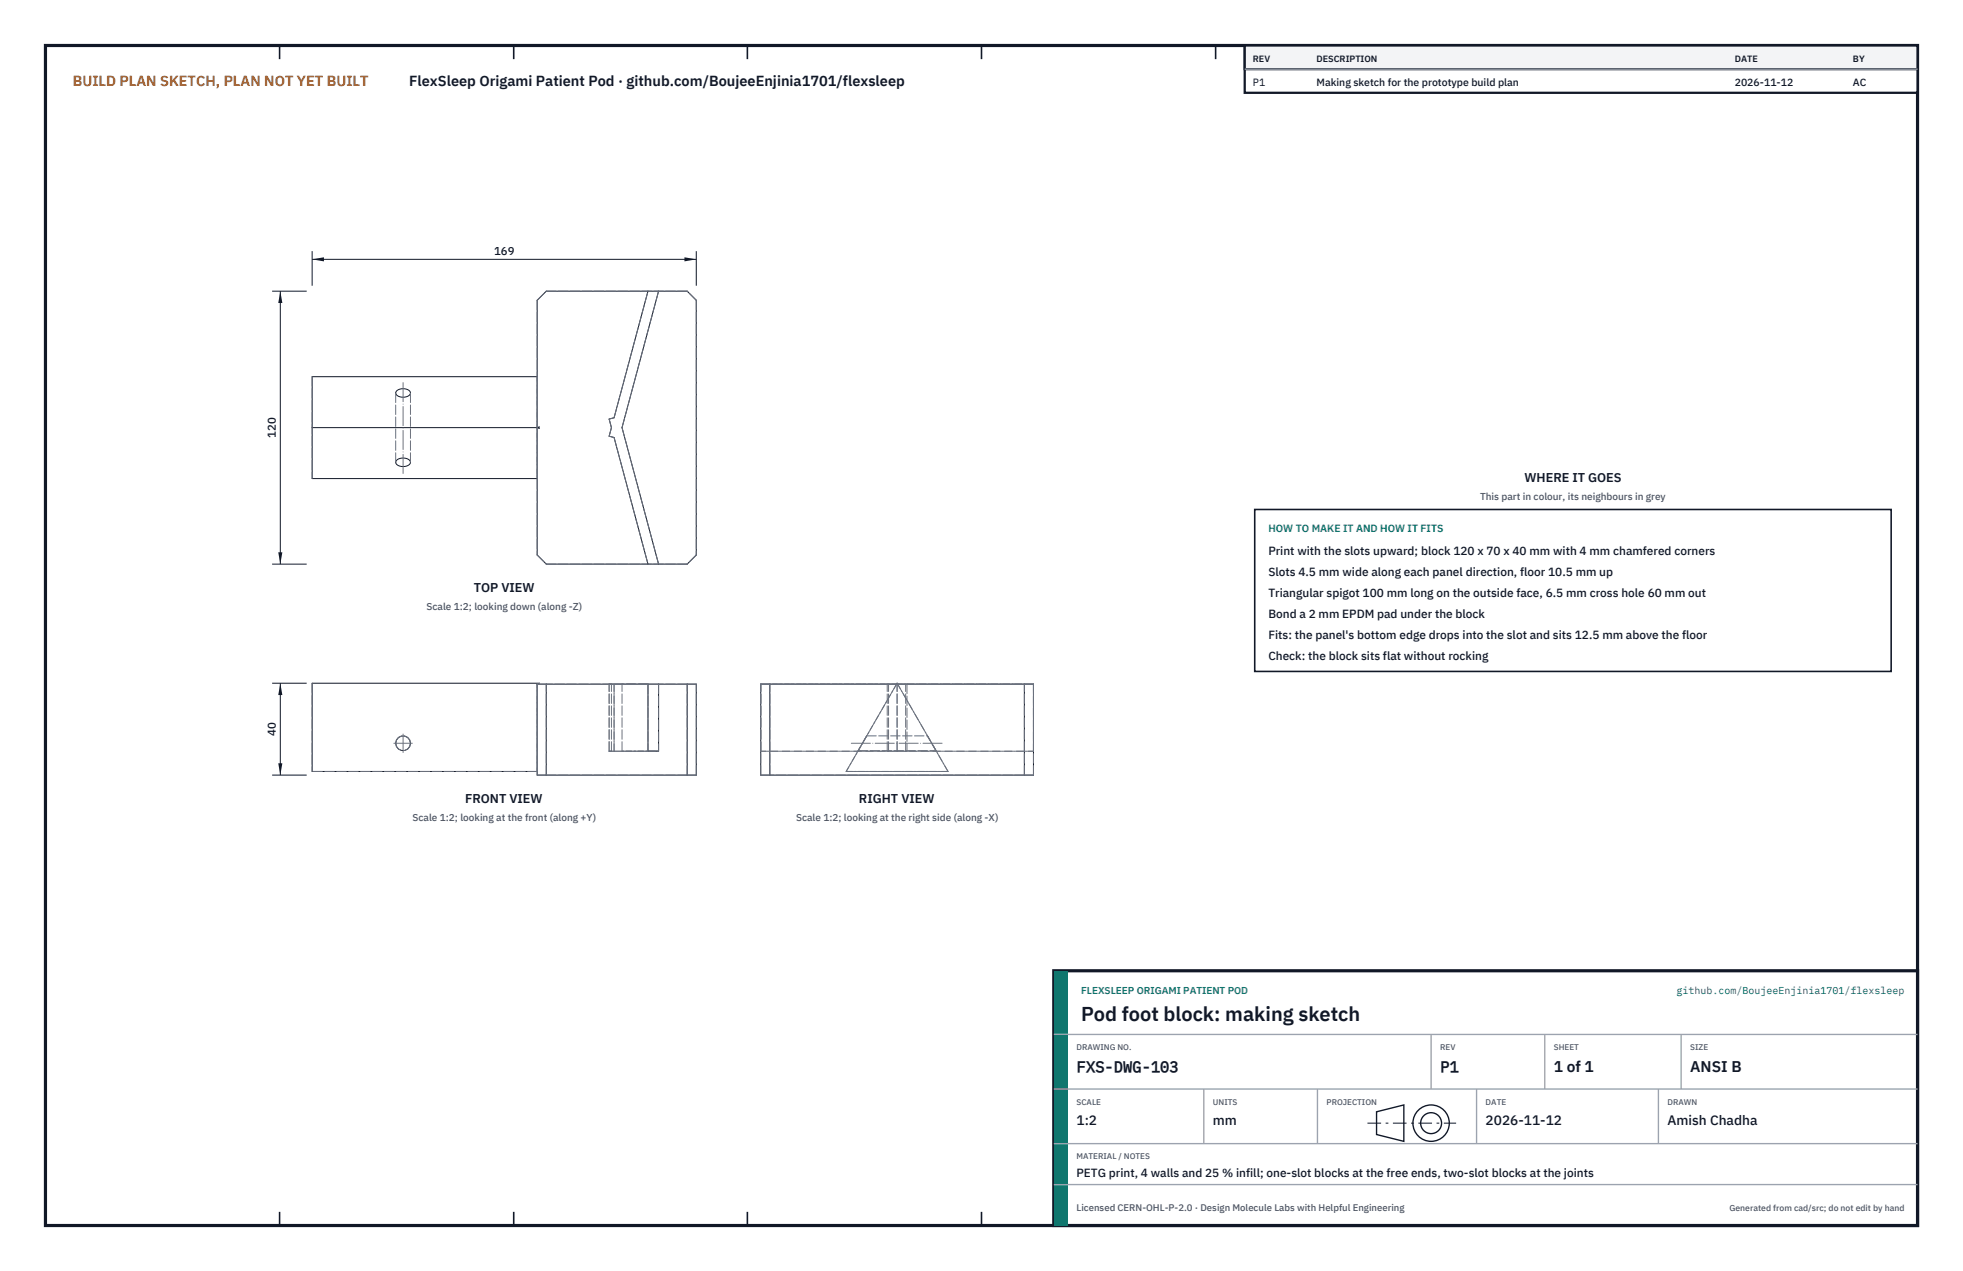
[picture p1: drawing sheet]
<svg xmlns="http://www.w3.org/2000/svg" width="432mm" height="279mm" viewBox="0 0 432 279" stroke-linecap="round" stroke-linejoin="round" font-family="sans-serif">
<defs><g id="words">
<text font-size="4.4" fill="#111827" x="237.8" y="224.4">Pod foot block: making sketch</text>
<g font-size="3.4" fill="#111827">
<text x="236.8" y="235.6">FXS-DWG-103</text>
<text x="316.8" y="235.6">P1</text>
<text x="341.8" y="235.6">1 of 1</text>
<text x="371.8" y="235.6">ANSI B</text>
</g>
<text font-size="3.2" fill="#b45309" x="16" y="19">BUILD PLAN SKETCH, PLAN NOT YET BUILT</text>
<text font-size="3.2" fill="#111827" x="90" y="19">FlexSleep Origami Patient Pod · github.com/BoujeeEnjinia1701/flexsleep</text>
<g font-size="3" fill="#111827">
<text x="236.8" y="247.2">1:2</text>
<text x="266.8" y="247.2">mm</text>
<text x="326.8" y="247.2">2026-11-12</text>
<text x="366.8" y="247.2">Amish Chadha</text>
</g>
<g font-size="2.8" fill="#111827">
<text x="335.3" y="106">WHERE IT GOES</text>
<text x="104.2" y="130.1">TOP VIEW</text>
<text x="102.3" y="176.5">FRONT VIEW</text>
<text x="188.9" y="176.5">RIGHT VIEW</text>
</g>
<g font-size="2.6" fill="#111827">
<text x="279" y="122">Print with the slots upward; block 120 x 70 x 40 mm with 4 mm chamfered corners</text>
<text x="279" y="126.6">Slots 4.5 mm wide along each panel direction, floor 10.5 mm up</text>
<text x="279" y="131.2">Triangular spigot 100 mm long on the outside face, 6.5 mm cross hole 60 mm out</text>
<text x="279" y="135.8">Bond a 2 mm EPDM pad under the block</text>
<text x="279" y="140.4">Fits: the panel's bottom edge drops into the slot and sits 12.5 mm above the floor</text>
<text x="279" y="145">Check: the block sits flat without rocking</text>
<text x="236.8" y="258.8">PETG print, 4 walls and 25 % infill; one-slot blocks at the free ends, two-slot blocks at the joints</text>
</g>
<g font-size="2.5" fill="#111827">
<text x="108.7" y="56">169</text>
<text x="60.7" y="96.3" transform="rotate(-90 60.7 96.3)">120</text>
<text x="60.7" y="161.8" transform="rotate(-90 60.7 161.8)">40</text>
</g>
<g font-size="2.3" fill="#111827">
<text x="275.6" y="18.8">P1</text>
<text x="289.6" y="18.8">Making sketch for the prototype build plan</text>
<text x="381.6" y="18.8">2026-11-12</text>
<text x="407.6" y="18.8">AC</text>
</g>
<text font-size="2.3" fill="#0f766e" x="279" y="117">HOW TO MAKE IT AND HOW IT FITS</text>
<g font-size="2.2" fill="#4b5563">
<text x="325.6" y="110">This part in colour, its neighbours in grey</text>
<text x="93.8" y="134.1">Scale 1:2; looking down (along -Z)</text>
<text x="90.7" y="180.5">Scale 1:2; looking at the front (along +Y)</text>
<text x="175.1" y="180.5">Scale 1:2; looking at the right side (along -X)</text>
</g>
<g font-size="2.2" fill="#0f766e">
<text x="237.8" y="218.4">FLEXSLEEP ORIGAMI PATIENT POD</text>
<text x="368.8" y="218.4">github.com/BoujeeEnjinia1701/flexsleep</text>
</g>
<text font-size="2.1" fill="#4b5563" x="236.8" y="266.2">Licensed CERN-OHL-P-2.0 · Design Molecule Labs with Helpful Engineering</text>
<g font-size="2" fill="#111827">
<text x="275.6" y="13.6">REV</text>
<text x="289.6" y="13.6">DESCRIPTION</text>
<text x="381.6" y="13.6">DATE</text>
<text x="407.6" y="13.6">BY</text>
</g>
<text font-size="1.9" fill="#4b5563" x="380.4" y="266.2">Generated from cad/src; do not edit by hand</text>
<g font-size="1.8" fill="#4b5563">
<text x="236.8" y="230.8">DRAWING NO.</text>
<text x="316.8" y="230.8">REV</text>
<text x="341.8" y="230.8">SHEET</text>
<text x="371.8" y="230.8">SIZE</text>
<text x="236.8" y="242.8">SCALE</text>
<text x="266.8" y="242.8">UNITS</text>
<text x="291.8" y="242.8">PROJECTION</text>
<text x="326.8" y="242.8">DATE</text>
<text x="366.8" y="242.8">DRAWN</text>
<text x="236.8" y="254.8">MATERIAL / NOTES</text>
</g>
</g></defs>
<path d="M10 10h411.8v259.4h-411.8z" fill="none" stroke="#111827" stroke-width=".7" stroke-linecap="butt"/>
<g fill="none" stroke="#111827" stroke-width=".35">
<path d="M61.5 10v3M113 10v3M164.4 10v3M215.9 10v3M267.4 10v3M318.9 10v3M370.3 10v3M61.5 266.4v3M113 266.4v3M164.4 266.4v3M215.9 266.4v3M267.4 266.4v3"/>
<path d="M318.9 266.4v3M370.3 266.4v3"/>
</g>
<g fill="none" stroke="#111727" stroke-width=".22">
<path d="M120.2 64h31l2 2v56l-2 2h-31l-2-2v-27.9h.5v-.2h-.5v-27.9zM142.5 64l-7.4 27.8-1.1 .3 .5 1.9-.5 1.9 1.1 .3 7.4 27.8M144.9 64l-8.1 30 8.1 30M68.7 94h50M87.2 86a2.17 2.17 0 0 1 3.1 .2 1.23 1.23 0 0 1-1.6 1.1 1.23 1.23 0 0 1-1.6-1.1zM118.2 82.8h-49.5v22.4h49.5M87.2 101.2a2.17 2.17 0 0 1 3.1 .2 1.23 1.23 0 0 1-1.6 1.2 1.23 1.23 0 0 1-1.6-1.2zM118.2 150.4h35v20h-35zM118.7 150.4v-.2h-50v19.4h49.5M120.2 150.4v20M142.5 150.4v14.7h2.4v-14.7M151.2 150.4v20"/>
<path d="M167.3 150.4h60v20h-60zM169.3 150.4v20M197.2 150.4l.1-.2 .2 .2M225.3 150.4v20"/>
<circle cx="88.7" cy="163.4" r="1.62"/>
</g>
<g fill="none" stroke="#6a7180" stroke-width=".22" stroke-dasharray="2.1 .5">
<path d="M118.2 66l2-2M118.2 66v56M151.2 64h-31M153.2 66v56M153.2 66l-2-2M68.7 82.8v22.4M118.2 82.8v11.1M118.2 94.1v11.1M118.7 93.9v.2M134 92.1l1.1-.3M134 92.1l.5 1.9M134 95.9l.5-1.9"/>
<path d="M135.1 96.2l7.4 27.8M135.1 91.8l7.4-27.8M135.1 96.2l-1.1-.3M136.8 94l8.1 30M136.8 94l8.1-30M87 101.6v-15.2M90.3 101.6v-15.2M118.2 105.2v-22.4M118.2 122l2 2M151.2 124h-31M153.2 122l-2 2M68.7 150.2v19.4"/>
<path d="M118.2 150.4h2M118.2 150.4v19.2M118.2 150.4h.5M118.7 150.4h-.5M118.7 150.2v.2M134 150.4h1.1M134.5 150.4h-.5M135.1 150.4h-1.1M135.1 150.4v14.7M142.5 150.4h-5.7M142.5 150.4h-22.3M142.5 150.4v14.7"/>
<path d="M142.5 150.4h-7.4M144.9 150.4h-8.1M144.9 150.4v14.7M151.2 150.4h-6.3M153.2 150.4h-2M167.3 150.4h30M167.3 150.4h27.9M169.3 150.4h-2M195.2 150.4h.3M197.2 150.4l-11.1 19.2M197.2 150.4h-27.9M197.3 150.4h1.9"/>
<path d="M197.3 150.4h-1.8M197.3 150.2l11.2 19.4M197.5 150.4h-.3M199.2 150.4h.3M199.5 150.4v14.7M225.3 150.4h2M225.3 150.4h-27.8M227.3 150.4h-30M227.3 150.4v14.7M227.3 150.4h-27.8M87 163.4a1.62 1.62 0 0 0 2.3 1.5 1.62 1.62 0 0 0 .6-2.6 1.62 1.62 0 0 0-2.7 .4l-.2 .7M118.2 170.4h2"/>
<path d="M118.2 170.4v-20M118.2 169.6v-19.2M118.2 169.6h-49.5M120.2 170.4v-20M134 165.1h1.1M134 165.1h.5M134 165.1v-14.7M134.5 165.1v-14.7M135.1 165.1h7.4M135.1 165.1v-14.7M135.1 165.1h-1.1M136.8 165.1h5.7"/>
<path d="M136.8 165.1v-14.7M136.8 165.1h8.1M144.9 165.1h-2.4M151.2 170.4v-20M151.2 170.4h-31M153.2 170.4v-20M153.2 170.4h-2M167.3 170.4v-20M167.3 165.1v-14.7M169.3 170.4h-2M169.3 170.4v-20M186.1 169.6h22.4"/>
<path d="M186.1 169.6l11.2-19.4M188.8 165l.9-1.6M188.8 165h17.1M189.7 163.4l1-1.6M190.7 161.8l-1.9 3.2M190.7 161.8h13.3M195.2 165.1h-27.9M195.2 165.1v-14.7M195.2 165.1h.3M195.5 165.1h1.8M195.5 165.1v-14.7M197.3 165.1h-30"/>
<path d="M197.3 165.1v-14.7M197.3 165.1h30M199.2 165.1h.3M199.2 165.1h-1.9M199.2 165.1v-14.7M199.5 165.1h27.8M204 161.8l1 1.6M205 163.4l.9 1.6M205.9 165l-1.9-3.2M208.5 169.6l-11-19.2M208.5 169.6h-22.4M225.3 170.4h2"/>
<path d="M225.3 170.4h-56M225.3 170.4v-20M227.3 170.4v-20"/>
</g>
<path d="M88.7 104.1v-20.2M86.6 163.4h4.1M88.7 165.4v-4M187.3 163.4h20.1" fill="none" stroke="#6a7180" stroke-width=".22" stroke-dasharray="4.2 .5 0 .5"/>
<path d="M68.7 55.2v7.6M68.7 57h84.5M153.2 55.2v7.6" fill="none" stroke="#111827" stroke-width=".22"/>
<path d="M68.7 57l2.6-.4v.9zM150.6 56.6v.9l2.6-.5z" fill="#111827"/>
<path d="M59.9 64h7.6M61.7 64v60M59.9 124h7.6" fill="none" stroke="#111827" stroke-width=".22"/>
<path d="M61.7 64l-.5 2.6h.9zM61.2 121.4h.9l-.4 2.6z" fill="#111827"/>
<path d="M59.9 150.2h7.6M61.7 150.2v20.2M59.9 170.4h7.6" fill="none" stroke="#111827" stroke-width=".22"/>
<path d="M61.7 150.2l-.5 2.6h.9zM61.2 167.8h.9l-.4 2.6z" fill="#111827"/>
<path d="M276 112h140v35.6h-140z" fill="#fff" stroke="#111827" stroke-width=".35"/>
<path d="M273.8 10h148v10.4h-148z" fill="#fff" stroke="#111827" stroke-width=".5"/>
<path d="M273.8 10h148v5.2h-148z" fill="#f3f4f6" stroke="#111827" stroke-width=".5"/>
<path d="M273.8 15.2h148" fill="none" stroke="#9ca3af" stroke-width=".3"/>
<path d="M231.8 213.4h190v56h-190z" fill="#fff" stroke="#111827" stroke-width=".7" stroke-linecap="butt"/>
<path d="M231.8 213.4h3v56h-3z" fill="#0f766e"/>
<path d="M231.8 227.4h190M231.8 239.4h190M264.8 239.4v12M289.8 239.4v12M314.8 227.4v12M324.8 239.4v12M339.8 227.4v12M364.8 239.4v12M369.8 227.4v12M231.8 251.4h190M231.8 260.4h190" fill="none" stroke="#9ca3af" stroke-width=".3"/>
<g fill="none" stroke="#111827" stroke-width=".3">
<path d="M302.8 244.4l6-1.5v8l-6-1.5z"/>
<circle cx="314.8" cy="246.9" r="4"/>
<circle cx="314.8" cy="246.9" r="2.3"/>
</g>
<path d="M300.8 246.9h19.5" fill="none" stroke="#111827" stroke-width=".22" stroke-dasharray="3 1 .6 1" stroke-linecap="butt"/>
<use href="#words"/>
</svg>
